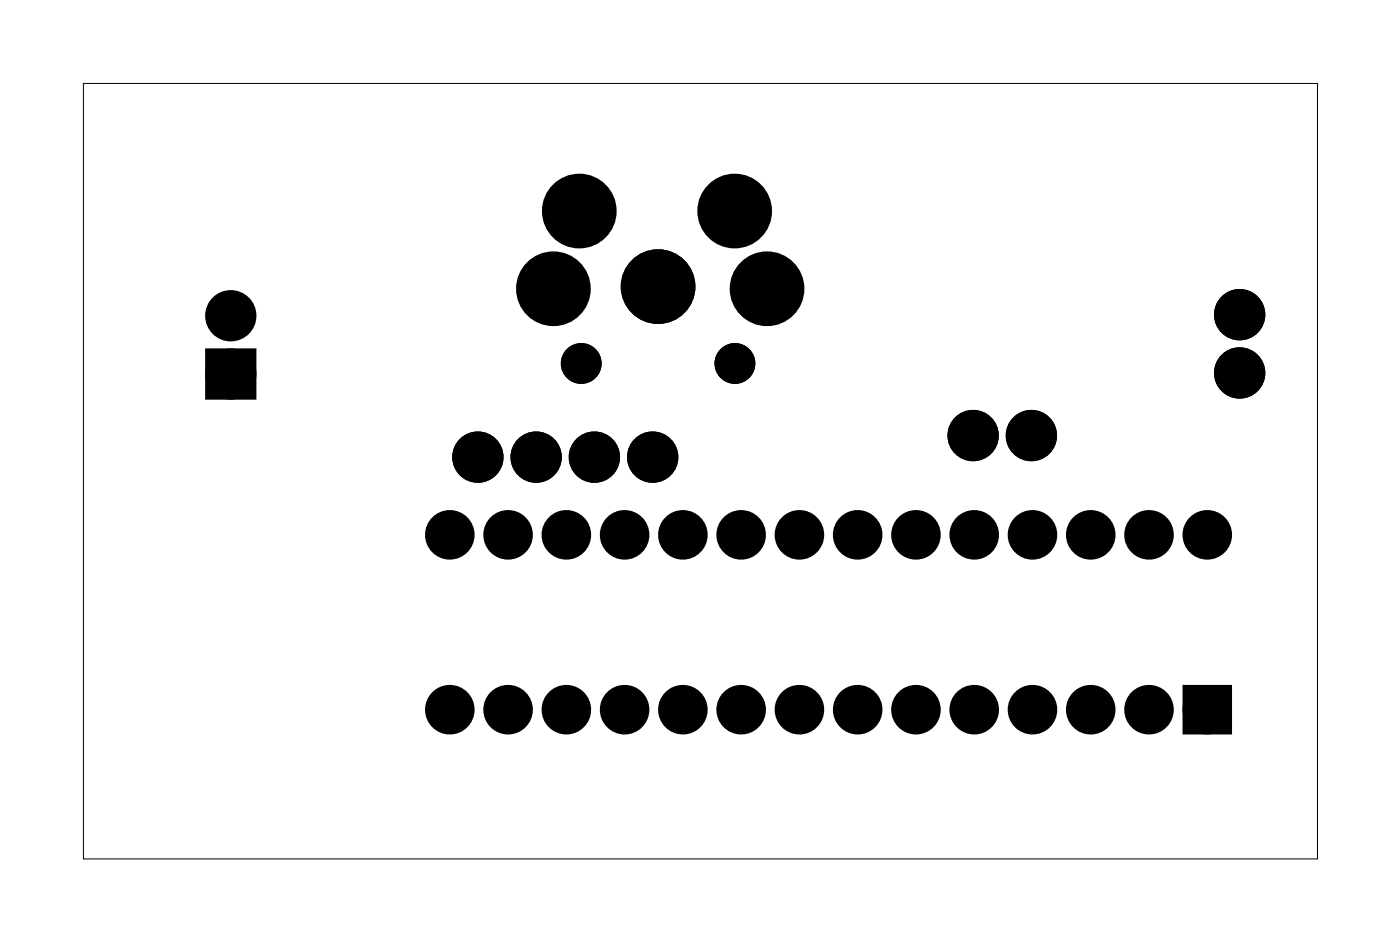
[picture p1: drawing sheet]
<svg xmlns="http://www.w3.org/2000/svg" width="61mm" height="41mm" viewBox="0 0 61 41" stroke-linecap="round" stroke-linejoin="round" font-family="sans-serif">
<path d="M3.6 3.6h53.8v33.8h-53.8z" fill="none" stroke="#000" stroke-width=".04"/>
<g fill="#000">
<circle cx="10.1" cy="13.8" r=".74"/>
<circle cx="10.1" cy="16.3" r=".74"/>
<circle cx="20.8" cy="19.9" r=".74"/>
<circle cx="23.4" cy="19.9" r=".74"/>
<circle cx="23.9" cy="12.5" r=".64"/>
<circle cx="24.1" cy="12.6" r="1"/>
<circle cx="25.3" cy="9.2" r="1"/>
<circle cx="25.3" cy="9.1" r=".64"/>
<circle cx="25.3" cy="15.8" r=".64"/>
<circle cx="25.9" cy="19.9" r=".74"/>
<circle cx="28.5" cy="19.9" r=".74"/>
<circle cx="28.7" cy="12.5" r="1.5"/>
<circle cx="32" cy="9.2" r="1"/>
<circle cx="32" cy="9.1" r=".64"/>
<circle cx="32" cy="15.8" r=".64"/>
<circle cx="33.4" cy="12.5" r=".64"/>
<circle cx="33.4" cy="12.6" r="1"/>
<circle cx="42.4" cy="19" r=".74"/>
<circle cx="45" cy="19" r=".74"/>
<circle cx="54" cy="13.7" r=".74"/>
<circle cx="54" cy="16.3" r=".74"/>
<circle cx="19.6" cy="30.9" r=".7"/>
<circle cx="19.6" cy="23.3" r=".7"/>
<circle cx="22.1" cy="30.9" r=".7"/>
<circle cx="22.1" cy="23.3" r=".7"/>
<circle cx="24.7" cy="30.9" r=".7"/>
<circle cx="24.7" cy="23.3" r=".7"/>
<circle cx="27.2" cy="30.9" r=".7"/>
<circle cx="27.2" cy="23.3" r=".7"/>
<circle cx="29.8" cy="30.9" r=".7"/>
<circle cx="29.8" cy="23.3" r=".7"/>
<circle cx="32.3" cy="30.9" r=".7"/>
<circle cx="32.3" cy="23.3" r=".7"/>
<circle cx="34.8" cy="30.9" r=".7"/>
<circle cx="34.8" cy="23.3" r=".7"/>
<circle cx="37.4" cy="30.9" r=".7"/>
<circle cx="37.4" cy="23.3" r=".7"/>
<circle cx="39.9" cy="30.9" r=".7"/>
<circle cx="39.9" cy="23.3" r=".7"/>
<circle cx="42.5" cy="30.9" r=".7"/>
<circle cx="42.5" cy="23.3" r=".7"/>
<circle cx="45" cy="30.9" r=".7"/>
<circle cx="45" cy="23.3" r=".7"/>
<circle cx="47.5" cy="30.9" r=".7"/>
<circle cx="47.5" cy="23.3" r=".7"/>
<circle cx="50.1" cy="30.9" r=".7"/>
<circle cx="50.1" cy="23.3" r=".7"/>
<circle cx="52.6" cy="30.9" r=".7"/>
<circle cx="52.6" cy="23.3" r=".7"/>
</g>
<g fill="none" stroke="#000" stroke-width="1.3" stroke-linecap="butt">
<circle cx="24.1" cy="12.6" r="1"/>
<circle cx="25.3" cy="9.2" r="1"/>
<circle cx="32" cy="9.2" r="1"/>
<circle cx="33.4" cy="12.6" r="1"/>
</g>
<g fill="none" stroke="#000" stroke-width=".76" stroke-linecap="butt">
<path d="M9.3 15.6h1.5v1.4h-1.5zM51.9 30.2h1.4v1.4h-1.4z"/>
<circle cx="10.1" cy="13.8" r=".74"/>
<circle cx="10.1" cy="16.3" r=".74"/>
<circle cx="20.8" cy="19.9" r=".74"/>
<circle cx="23.4" cy="19.9" r=".74"/>
<circle cx="25.9" cy="19.9" r=".74"/>
<circle cx="28.5" cy="19.9" r=".74"/>
<circle cx="42.4" cy="19" r=".74"/>
<circle cx="45" cy="19" r=".74"/>
<circle cx="54" cy="16.3" r=".74"/>
<circle cx="54" cy="13.7" r=".74"/>
<circle cx="19.6" cy="30.9" r=".7"/>
<circle cx="19.6" cy="23.3" r=".7"/>
<circle cx="22.1" cy="30.9" r=".7"/>
<circle cx="22.1" cy="23.3" r=".7"/>
<circle cx="24.7" cy="30.9" r=".7"/>
<circle cx="24.7" cy="23.3" r=".7"/>
<circle cx="27.2" cy="30.9" r=".7"/>
<circle cx="27.2" cy="23.3" r=".7"/>
<circle cx="29.8" cy="30.9" r=".7"/>
<circle cx="29.8" cy="23.3" r=".7"/>
<circle cx="32.3" cy="30.9" r=".7"/>
<circle cx="32.3" cy="23.3" r=".7"/>
<circle cx="34.8" cy="30.9" r=".7"/>
<circle cx="34.8" cy="23.3" r=".7"/>
<circle cx="37.4" cy="30.9" r=".7"/>
<circle cx="37.4" cy="23.3" r=".7"/>
<circle cx="39.9" cy="30.9" r=".7"/>
<circle cx="39.9" cy="23.3" r=".7"/>
<circle cx="42.5" cy="30.9" r=".7"/>
<circle cx="42.5" cy="23.3" r=".7"/>
<circle cx="45" cy="30.9" r=".7"/>
<circle cx="45" cy="23.3" r=".7"/>
<circle cx="47.5" cy="30.9" r=".7"/>
<circle cx="47.5" cy="23.3" r=".7"/>
<circle cx="50.1" cy="30.9" r=".7"/>
<circle cx="50.1" cy="23.3" r=".7"/>
<circle cx="52.6" cy="30.9" r=".7"/>
<circle cx="52.6" cy="23.3" r=".7"/>
</g>
<path d="M9.3 15.6h1.5v1.4h-1.5zM51.9 30.2h1.4v1.4h-1.4z" fill="#000"/>
<g fill="none" stroke="#000" stroke-width=".51">
<circle cx="23.9" cy="12.5" r=".64"/>
<circle cx="25.3" cy="15.8" r=".64"/>
<circle cx="25.3" cy="9.1" r=".64"/>
<circle cx="32" cy="15.8" r=".64"/>
<circle cx="32" cy="9.1" r=".64"/>
<circle cx="33.4" cy="12.5" r=".64"/>
</g>
<circle cx="28.7" cy="12.5" r="1.5" fill="none" stroke="#000" stroke-width=".25"/>
</svg>
